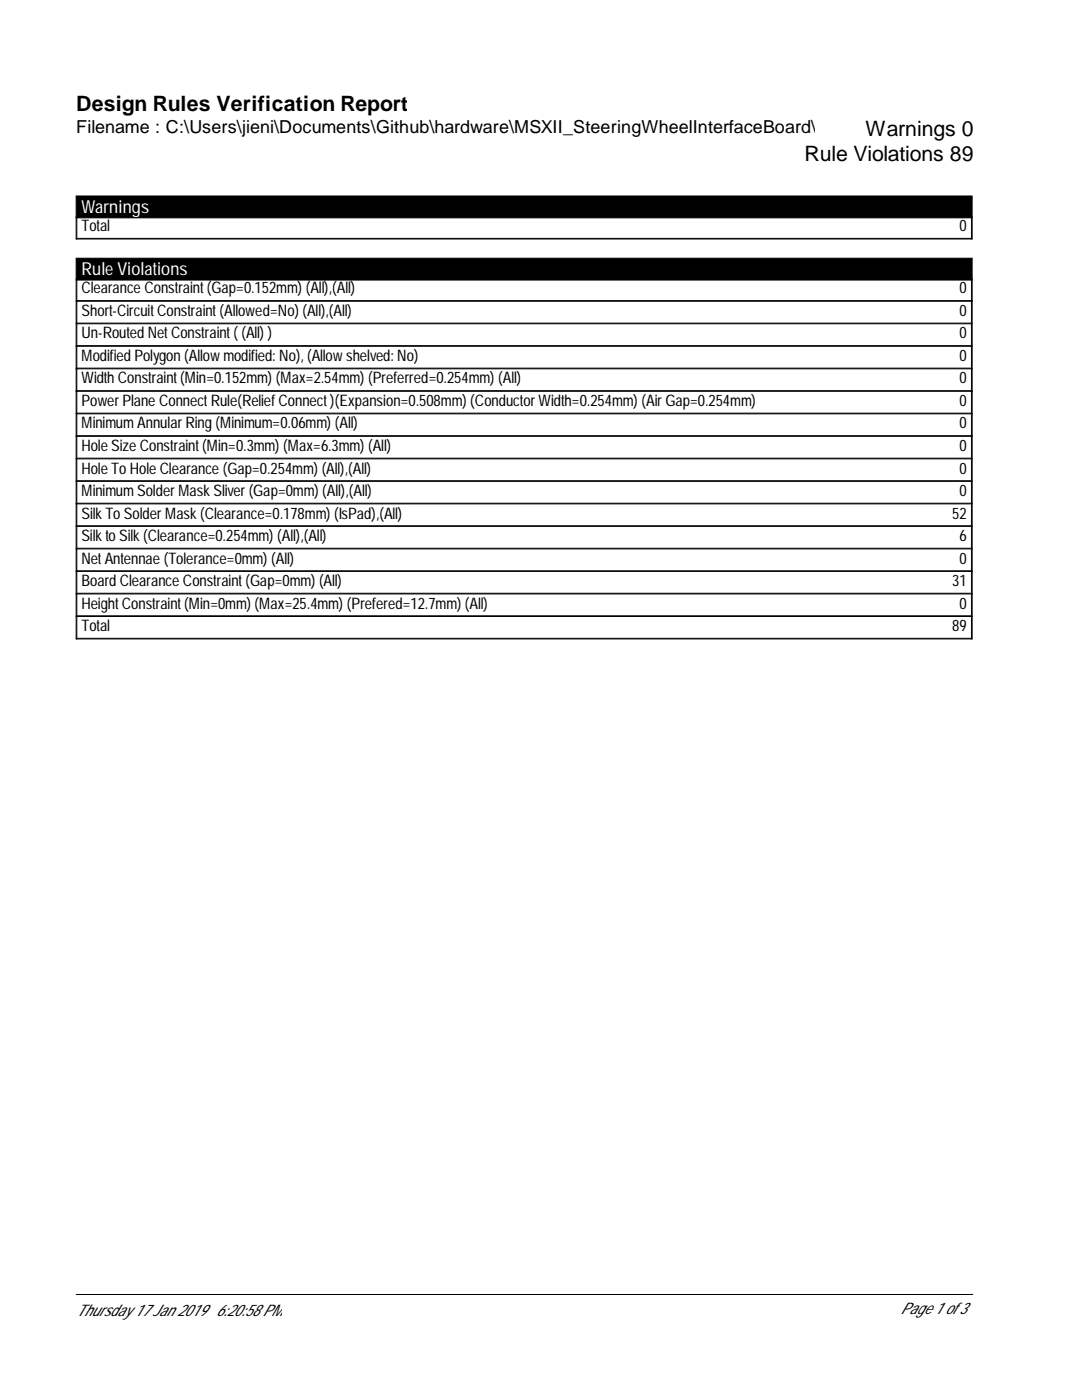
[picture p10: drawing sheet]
<svg xmlns="http://www.w3.org/2000/svg" width="216mm" height="279mm" viewBox="0 0 216 279" stroke-linecap="round" stroke-linejoin="round" font-family="sans-serif">
<defs><g id="words">
<g font-size="4.2">
<text x="15.2" y="22.2">Design Rules Verification Report</text>
<text x="172.7" y="27.1">Warnings 0</text>
<text x="160.5" y="32.1">Rule Violations 89</text>
</g>
<text font-size="3.6" x="15.2" y="26.6">Filename : C:\Users\jieni\Documents\Github\hardware\MSXII_SteeringWheelInterfaceBoard\</text>
<g font-size="3.6" fill="#fff">
<text x="16.3" y="42.4">Warnings</text>
<text x="16.3" y="54.9">RuleViolations</text>
</g>
<g font-size="3.2">
<text x="16.3" y="46.1">Total</text>
<text x="191.5" y="46.1">0</text>
<text x="16.3" y="58.6">ClearanceConstraint(Gap=0.152mm) (All),(All)</text>
<text x="191.5" y="58.6">0</text>
<text x="16.3" y="63">Short-CircuitConstraint(Allowed=No) (All),(All)</text>
<text x="191.5" y="63">0</text>
<text x="16.3" y="67.5">Un-RoutedNetConstraint((All) )</text>
<text x="191.5" y="67.5">0</text>
<text x="16.3" y="72">ModifiedPolygon(Allow modified: No), (Allow shelved: No)</text>
<text x="16.3" y="76.5">WidthConstraint(Min=0.152mm) (Max=2.54mm) (Preferred=0.254mm) (All)</text>
<text x="191.5" y="72">0</text>
<text x="191.5" y="76.5">0</text>
<text x="16.3" y="81">PowerPlaneConnectRule(ReliefConnect)(Expansion=0.508mm) (ConductorWidth=0.254mm) (AirGap=0.254mm)</text>
<text x="191.5" y="81">0</text>
<text x="16.3" y="85.5">MinimumAnnularRing(Minimum=0.06mm) (All)</text>
<text x="191.5" y="85.5">0</text>
<text x="16.3" y="90">HoleSizeConstraint(Min=0.3mm) (Max=6.3mm) (All)</text>
<text x="16.3" y="94.5">HoleToHoleClearance(Gap=0.254mm) (All),(All)</text>
<text x="191.5" y="90">0</text>
<text x="191.5" y="94.5">0</text>
<text x="16.3" y="99">MinimumSolderMask Sliver(Gap=0mm) (All),(All)</text>
<text x="191.5" y="99">0</text>
<text x="16.3" y="103.5">Silk ToSolderMask (Clearance=0.178mm) (IsPad),(All)</text>
<text x="16.3" y="108">Silk toSilk (Clearance=0.254mm) (All),(All)</text>
<text x="190" y="103.5">52</text>
<text x="191.5" y="108">6</text>
<text x="16.3" y="112.5">NetAntennae(Tolerance=0mm) (All)</text>
<text x="191.5" y="112.5">0</text>
<text x="16.3" y="117">BoardClearanceConstraint(Gap=0mm) (All)</text>
<text x="190" y="117">31</text>
<text x="16.3" y="121.5">HeightConstraint(Min=0mm) (Max=25.4mm) (Prefered=12.7mm) (All)</text>
<text x="16.3" y="126">Total</text>
<text x="190" y="126">89</text>
<text x="191.5" y="121.5">0</text>
<text x="15.2" y="262.6">Thursday17Jan2019 6:20:58 PM</text>
<text x="179.7" y="262.3">Page1 of3</text>
</g>
</g></defs>
<path d="M15.2 39.1h178.8v4.4h-178.8zM15.2 51.5h178.8v4.4h-178.8z" fill="#000" stroke="#000" stroke-width=".2"/>
<g fill="none" stroke="#000" stroke-width=".2">
<path d="M15.2 43.2v4.5h178.8v-4.5M15.2 47.6h178.8M15.2 55.6v71.9h178.8v-71.9M15.2 60h178.8M15.3 43.2v4.5M15.3 55.6v71.9M193.8 43.2v4.5M193.8 55.6v71.9M15.2 60.1h178.8M15.2 64.6h178.8M15.2 64.5h178.8M15.2 69.1h178.8"/>
<path d="M15.2 69h178.8M15.2 73.6h178.8M15.2 73.5h178.8M15.2 78.1h178.8M15.2 78h178.8M15.2 82.6h178.8M15.2 82.5h178.8M15.2 87.1h178.8M15.2 87h178.8M15.2 91.6h178.8M15.2 91.4h178.8M15.2 96.1h178.8"/>
<path d="M15.2 95.9h178.8M15.2 100.6h178.8M15.2 100.4h178.8M15.2 105.1h178.8M15.2 104.9h178.8M15.2 109.5h178.8M15.2 109.4h178.8M15.2 114h178.8M15.2 113.9h178.8M15.2 118.5h178.8M15.2 118.4h178.8M15.2 123h178.8"/>
<path d="M15.2 122.9h178.8M15.2 127.4h178.8M15.2 258.3h178.9"/>
</g>
<use href="#words"/>
</svg>
